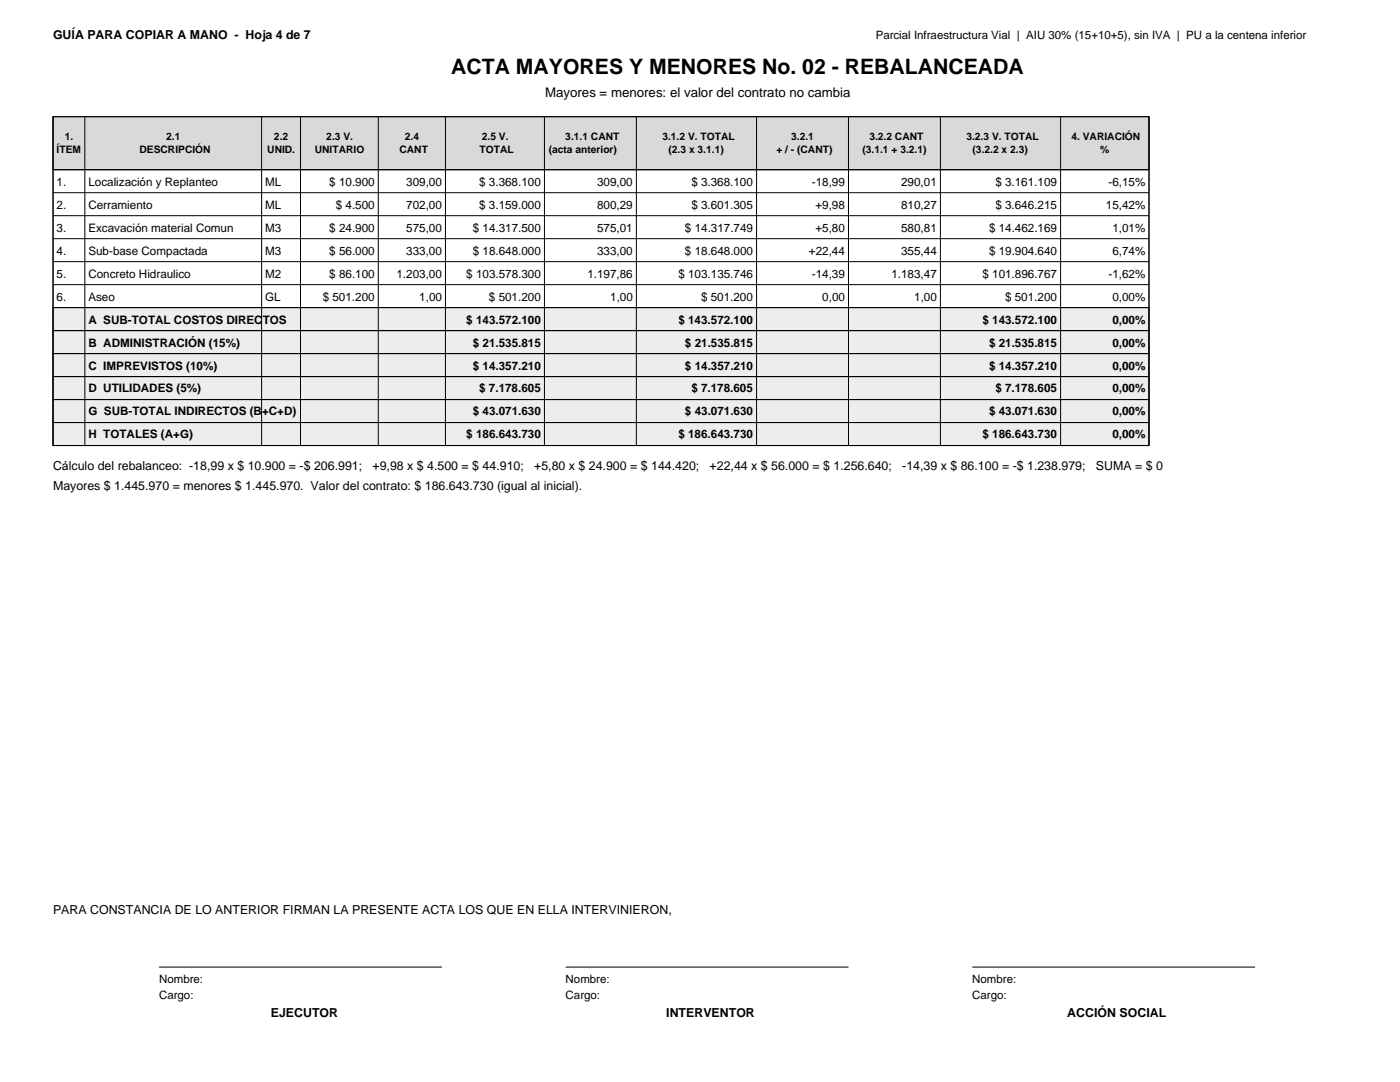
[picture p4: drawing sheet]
<svg xmlns="http://www.w3.org/2000/svg" width="279mm" height="216mm" viewBox="0 0 279 216" stroke-linecap="round" stroke-linejoin="round" font-family="sans-serif">
<defs><g id="words">
<text font-size="4.2" x="90" y="14.8">ACTA MAYORES Y MENORES No. 02 - REBALANCEADA</text>
<text font-size="2.6" x="108.8" y="19.4">Mayores = menores: el valor del contrato no cambia</text>
<g font-size="2.5">
<text x="10.6" y="7.8">GUÍA PARA COPIAR A MANO - Hoja 4 de 7</text>
<text x="10.6" y="93.8">Cálculo del rebalanceo: -18,99 x $ 10.900 = -$ 206.991;</text>
<text x="74.3" y="93.8">+9,98 x $ 4.500 = $ 44.910;</text>
<text x="106.6" y="93.8">+5,80 x $ 24.900 = $ 144.420;</text>
<text x="141.6" y="93.8">+22,44 x $ 56.000 = $ 1.256.640;</text>
<text x="180.1" y="93.8">-14,39 x $ 86.100 = -$ 1.238.979;</text>
<text x="218.7" y="93.8">SUMA = $ 0</text>
<text x="10.6" y="97.7">Mayores $ 1.445.970 = menores $ 1.445.970. Valor del contrato: $ 186.643.730 (igual al inicial).</text>
<text x="10.6" y="182.4">PARA CONSTANCIA DE LO ANTERIOR FIRMAN LA PRESENTE ACTA LOS QUE EN ELLA INTERVINIERON,</text>
<text x="54" y="202.8">EJECUTOR</text>
<text x="133" y="202.8">INTERVENTOR</text>
<text x="213" y="202.8">ACCIÓN SOCIAL</text>
</g>
<g font-size="2.3">
<text x="174.8" y="7.8">Parcial Infraestructura Vial | AIU 30% (15+10+5), sin IVA | PU a la centena inferior</text>
<text x="11.3" y="37">1.</text>
<text x="11.3" y="41.6">2.</text>
<text x="17.6" y="37">Localización y Replanteo</text>
<text x="17.6" y="41.6">Cerramiento</text>
<text x="52.9" y="37">ML</text>
<text x="52.9" y="41.6">ML</text>
<text x="65.7" y="37">$ 10.900</text>
<text x="67" y="41.6">$ 4.500</text>
<text x="81.1" y="37">309,00</text>
<text x="81.1" y="41.6">702,00</text>
<text x="95.6" y="37">$ 3.368.100</text>
<text x="95.6" y="41.6">$ 3.159.000</text>
<text x="119.2" y="37">309,00</text>
<text x="119.2" y="41.6">800,29</text>
<text x="138" y="37">$ 3.368.100</text>
<text x="138" y="41.6">$ 3.601.305</text>
<text x="162" y="37">-18,99</text>
<text x="162.7" y="41.6">+9,98</text>
<text x="179.8" y="37">290,01</text>
<text x="179.8" y="41.6">810,27</text>
<text x="198.6" y="37">$ 3.161.109</text>
<text x="198.6" y="41.6">$ 3.646.215</text>
<text x="220.7" y="41.6">15,42%</text>
<text x="221.2" y="37">-6,15%</text>
<text x="11.3" y="46.2">3.</text>
<text x="17.6" y="46.2">Excavación material Comun</text>
<text x="52.9" y="46.2">M3</text>
<text x="65.7" y="46.2">$ 24.900</text>
<text x="81.1" y="46.2">575,00</text>
<text x="94.4" y="46.2">$ 14.317.500</text>
<text x="119.2" y="46.2">575,01</text>
<text x="136.7" y="46.2">$ 14.317.749</text>
<text x="162.7" y="46.2">+5,80</text>
<text x="179.8" y="46.2">580,81</text>
<text x="197.4" y="46.2">$ 14.462.169</text>
<text x="222" y="46.2">1,01%</text>
<text x="11.3" y="50.8">4.</text>
<text x="17.6" y="50.8">Sub-base Compactada</text>
<text x="52.9" y="50.8">M3</text>
<text x="65.7" y="50.8">$ 56.000</text>
<text x="81.1" y="50.8">333,00</text>
<text x="94.4" y="50.8">$ 18.648.000</text>
<text x="119.2" y="50.8">333,00</text>
<text x="136.7" y="50.8">$ 18.648.000</text>
<text x="161.4" y="50.8">+22,44</text>
<text x="179.8" y="50.8">355,44</text>
<text x="197.4" y="50.8">$ 19.904.640</text>
<text x="222" y="50.8">6,74%</text>
<text x="11.3" y="55.4">5.</text>
<text x="11.3" y="60">6.</text>
<text x="17.6" y="55.4">Concreto Hidraulico</text>
<text x="17.6" y="60">Aseo</text>
<text x="52.9" y="55.4">M2</text>
<text x="52.9" y="60">GL</text>
<text x="64.4" y="60">$ 501.200</text>
<text x="65.7" y="55.4">$ 86.100</text>
<text x="79.1" y="55.4">1.203,00</text>
<text x="83.7" y="60">1,00</text>
<text x="93.1" y="55.4">$ 103.578.300</text>
<text x="97.6" y="60">$ 501.200</text>
<text x="117.2" y="55.4">1.197,86</text>
<text x="121.8" y="60">1,00</text>
<text x="135.4" y="55.4">$ 103.135.746</text>
<text x="139.9" y="60">$ 501.200</text>
<text x="162" y="55.4">-14,39</text>
<text x="164.1" y="60">0,00</text>
<text x="177.9" y="55.4">1.183,47</text>
<text x="182.5" y="60">1,00</text>
<text x="196.1" y="55.4">$ 101.896.767</text>
<text x="200.6" y="60">$ 501.200</text>
<text x="221.2" y="55.4">-1,62%</text>
<text x="222" y="60">0,00%</text>
<text x="17.6" y="64.6">A SUB-TOTAL COSTOS DIRECTOS</text>
<text x="93.1" y="64.6">$ 143.572.100</text>
<text x="135.4" y="64.6">$ 143.572.100</text>
<text x="196.1" y="64.6">$ 143.572.100</text>
<text x="222" y="64.6">0,00%</text>
<text x="17.6" y="69.1">B ADMINISTRACIÓN (15%)</text>
<text x="94.4" y="69.1">$ 21.535.815</text>
<text x="136.7" y="69.1">$ 21.535.815</text>
<text x="197.4" y="69.1">$ 21.535.815</text>
<text x="222" y="69.1">0,00%</text>
<text x="17.6" y="73.7">C IMPREVISTOS (10%)</text>
<text x="94.4" y="73.7">$ 14.357.210</text>
<text x="136.7" y="73.7">$ 14.357.210</text>
<text x="197.4" y="73.7">$ 14.357.210</text>
<text x="222" y="73.7">0,00%</text>
<text x="17.6" y="78.3">D UTILIDADES (5%)</text>
<text x="17.6" y="82.9">G SUB-TOTAL INDIRECTOS (B+C+D)</text>
<text x="94.4" y="82.9">$ 43.071.630</text>
<text x="95.6" y="78.3">$ 7.178.605</text>
<text x="136.7" y="82.9">$ 43.071.630</text>
<text x="138" y="78.3">$ 7.178.605</text>
<text x="197.4" y="82.9">$ 43.071.630</text>
<text x="198.6" y="78.3">$ 7.178.605</text>
<text x="222" y="78.3">0,00%</text>
<text x="222" y="82.9">0,00%</text>
<text x="17.6" y="87.5">H TOTALES (A+G)</text>
<text x="93.1" y="87.5">$ 186.643.730</text>
<text x="135.4" y="87.5">$ 186.643.730</text>
<text x="196.1" y="87.5">$ 186.643.730</text>
<text x="222" y="87.5">0,00%</text>
<text x="31.7" y="196.1">Nombre:</text>
<text x="112.9" y="196.1">Nombre:</text>
<text x="194" y="196.1">Nombre:</text>
<text x="31.7" y="199.3">Cargo:</text>
<text x="112.9" y="199.3">Cargo:</text>
<text x="194" y="199.3">Cargo:</text>
</g>
<g font-size="2">
<text x="12.9" y="28">1.</text>
<text x="33.2" y="28">2.1</text>
<text x="54.7" y="28">2.2</text>
<text x="65.1" y="28">2.3 V.</text>
<text x="80.8" y="28">2.4</text>
<text x="96.2" y="28">2.5 V.</text>
<text x="112.8" y="28">3.1.1 CANT</text>
<text x="132.2" y="28">3.1.2 V. TOTAL</text>
<text x="157.9" y="28">3.2.1</text>
<text x="173.5" y="28">3.2.2 CANT</text>
<text x="192.9" y="28">3.2.3 V. TOTAL</text>
<text x="213.8" y="28">4. VARIACIÓN</text>
<text x="11.3" y="30.6">ÍTEM</text>
<text x="27.8" y="30.6">DESCRIPCIÓN</text>
<text x="53.3" y="30.6">UNID.</text>
<text x="62.8" y="30.6">UNITARIO</text>
<text x="79.7" y="30.6">CANT</text>
<text x="95.7" y="30.6">TOTAL</text>
<text x="109.5" y="30.6">(acta anterior)</text>
<text x="133.4" y="30.6">(2.3 x 3.1.1)</text>
<text x="154.9" y="30.6">+ / - (CANT)</text>
<text x="172.1" y="30.6">(3.1.1 + 3.2.1)</text>
<text x="194.1" y="30.6">(3.2.2 x 2.3)</text>
<text x="219.6" y="30.6">%</text>
</g>
</g></defs>
<path d="M10.6 23.3h218.7v10.6h-218.7z" fill="#d9d9d9"/>
<path d="M10.6 23.3h218.7v10.6h-218.7z" fill="none" stroke="#000" stroke-width=".2"/>
<path d="M10.6 61.4h218.7v4.6h-218.7z" fill="#ededed"/>
<path d="M10.6 61.4h218.7v4.6h-218.7z" fill="none" stroke="#000" stroke-width=".2"/>
<path d="M10.6 66h218.7v4.6h-218.7z" fill="#ededed"/>
<path d="M10.6 66h218.7v4.6h-218.7z" fill="none" stroke="#000" stroke-width=".2"/>
<path d="M10.6 70.6h218.7v4.5h-218.7z" fill="#ededed"/>
<path d="M10.6 70.6h218.7v4.5h-218.7z" fill="none" stroke="#000" stroke-width=".2"/>
<path d="M10.6 75.1h218.7v4.6h-218.7z" fill="#ededed"/>
<path d="M10.6 75.1h218.7v4.6h-218.7z" fill="none" stroke="#000" stroke-width=".2"/>
<path d="M10.6 79.7h218.7v4.6h-218.7z" fill="#ededed"/>
<path d="M10.6 79.7h218.7v4.6h-218.7z" fill="none" stroke="#000" stroke-width=".2"/>
<path d="M10.6 84.3h218.7v4.6h-218.7z" fill="#ededed"/>
<g fill="none" stroke="#000" stroke-width=".2">
<path d="M10.6 23.3h218.7v65.6h-218.7zM10.6 23.3v65.6h218.7v-65.6M10.6 33.9h218.7M10.6 38.5h218.7M16.9 23.3v65.6M52.2 23.3v65.6M60 23.3v65.6M75.5 23.3v65.6M88.9 23.3v65.6M108.7 23.3v65.6M127 23.3v65.6M151 23.3v65.6"/>
<path d="M169.3 23.3v65.6M187.7 23.3v65.6M211.7 23.3v65.6M10.6 43h218.7M10.6 47.6h218.7M10.6 52.2h218.7M10.6 56.8h218.7M10.6 61.4h218.7M10.6 66h218.7M10.6 70.6h218.7M10.6 75.1h218.7M10.6 79.7h218.7"/>
<path d="M10.6 84.3h218.7v4.6h-218.7zM10.6 84.3h218.7M31.7 193h56.5M112.9 193h56.4M194 193h56.5"/>
</g>
<use href="#words"/>
</svg>
